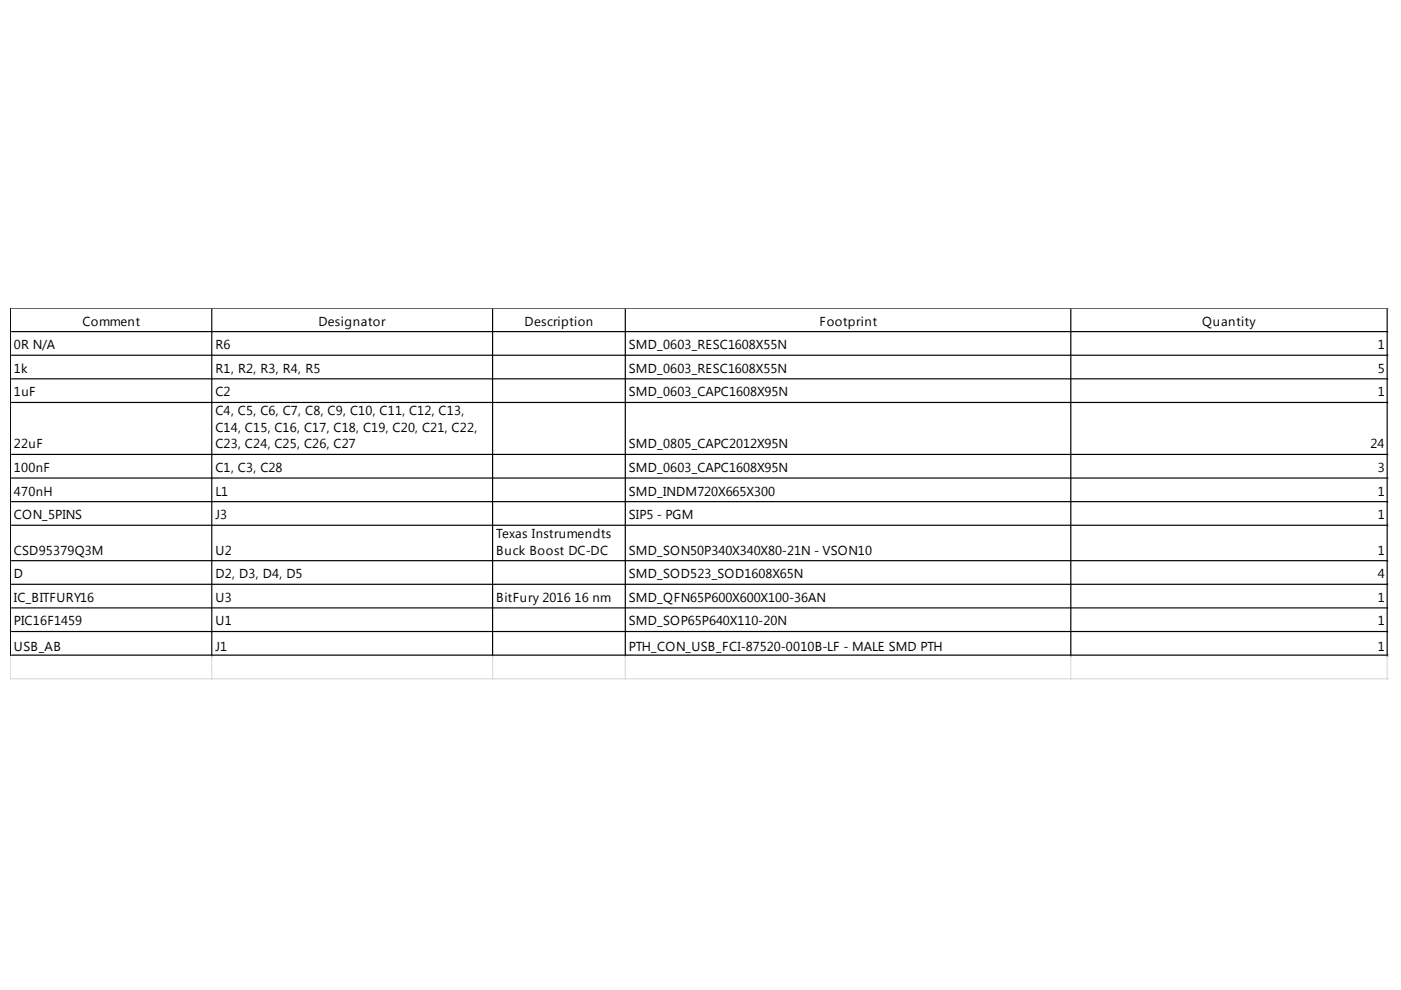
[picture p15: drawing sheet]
<svg xmlns="http://www.w3.org/2000/svg" width="297mm" height="210mm" viewBox="0 0 297 210" stroke-linecap="round" stroke-linejoin="round" font-family="sans-serif">
<defs><g id="words">
<g font-size="2.8">
<text x="17.5" y="69">Comment</text>
<text x="67.5" y="69">Designator</text>
<text x="111.2" y="69">Description</text>
<text x="173.8" y="69">Footprint</text>
<text x="254.9" y="69">Quantity</text>
<text x="3" y="74">0R N/A</text>
<text x="45.7" y="74">R6</text>
<text x="133.3" y="74">SMD_0603_RESC1608X55N</text>
<text x="292.1" y="74">1</text>
<text x="3" y="79">1k</text>
<text x="45.7" y="79">R1, R2, R3, R4, R5</text>
<text x="133.3" y="79">SMD_0603_RESC1608X55N</text>
<text x="292.1" y="79">5</text>
<text x="3" y="84">1uF</text>
<text x="45.7" y="84">C2</text>
<text x="45.7" y="88.1">C4, C5, C6, C7, C8, C9, C10, C11, C12, C13,</text>
<text x="133.3" y="84">SMD_0603_CAPC1608X95N</text>
<text x="292.1" y="84">1</text>
<text x="3" y="95.1">22uF</text>
<text x="45.7" y="91.6">C14, C15, C16, C17, C18, C19, C20, C21, C22,</text>
<text x="45.7" y="95.1">C23, C24, C25, C26, C27</text>
<text x="133.3" y="95.1">SMD_0805_CAPC2012X95N</text>
<text x="290.6" y="95.1">24</text>
<text x="3" y="100.1">100nF</text>
<text x="45.7" y="100.1">C1, C3, C28</text>
<text x="133.3" y="100.1">SMD_0603_CAPC1608X95N</text>
<text x="292.1" y="100.1">3</text>
<text x="3" y="105.1">470nH</text>
<text x="45.7" y="105.1">L1</text>
<text x="133.3" y="105.1">SMD_INDM720X665X300</text>
<text x="292.1" y="105.1">1</text>
<text x="3" y="110.1">CON_5PINS</text>
<text x="45.7" y="110.1">J3</text>
<text x="133.3" y="110.1">SIP5 - PGM</text>
<text x="292.1" y="110.1">1</text>
<text x="3" y="117.6">CSD95379Q3M</text>
<text x="45.7" y="117.6">U2</text>
<text x="105.2" y="114.1">Texas Instrumendts</text>
<text x="105.2" y="117.6">Buck Boost DC-DC</text>
<text x="133.3" y="117.6">SMD_SON50P340X340X80-21N - VSON10</text>
<text x="292.1" y="117.6">1</text>
<text x="3" y="122.6">D</text>
<text x="45.7" y="122.6">D2, D3, D4, D5</text>
<text x="133.3" y="122.6">SMD_SOD523_SOD1608X65N</text>
<text x="292.1" y="122.6">4</text>
<text x="3" y="127.6">IC_BITFURY16</text>
<text x="45.7" y="127.6">U3</text>
<text x="105.2" y="127.6">BitFury 2016 16 nm</text>
<text x="133.3" y="127.6">SMD_QFN65P600X600X100-36AN</text>
<text x="292.1" y="127.6">1</text>
<text x="3" y="132.6">PIC16F1459</text>
<text x="45.7" y="132.6">U1</text>
<text x="133.3" y="132.6">SMD_SOP65P640X110-20N</text>
<text x="292.1" y="132.6">1</text>
<text x="3" y="138.1">USB_AB</text>
<text x="45.7" y="138.1">J1</text>
<text x="133.3" y="138.1">PTH_CON_USB_FCI-87520-0010B-LF - MALE SMD PTH</text>
<text x="292.1" y="138.1">1</text>
</g>
</g></defs>
<g fill="none" stroke="#000" stroke-width=".25">
<path d="M2.2 65.3v73.9M2.5 65.3h291.9M2.5 70.3h291.9M2.5 75.3h291.9M44.9 65.6v73.6M104.4 65.6v73.6M132.6 65.6v73.6M227 65.6v73.6M294.1 65.6v73.6M2.5 80.3h291.9M2.5 85.3h291.9M2.5 96.3h291.9"/>
<path d="M2.5 101.4h291.9M2.5 106.4h291.9M2.5 111.4h291.9M2.5 118.9h291.9M2.5 123.9h291.9M2.5 128.9h291.9M2.5 133.9h291.9M2.5 138.9h291.9"/>
</g>
<path d="M294.4 65.3h.1M2.2 139.2v5M44.9 139.2v5M104.4 139.2v5M132.6 139.2v5M227 139.2v5M294.1 139.2v5" fill="none" stroke="#dadcdd" stroke-width=".25"/>
<path d="M294.4 65.3v.3z" fill="#dadcdd"/>
<path d="M294.4 70.3h.1" fill="none" stroke="#dadcdd" stroke-width=".25"/>
<path d="M294.4 70.3v.3z" fill="#dadcdd"/>
<path d="M294.4 75.3h.1" fill="none" stroke="#dadcdd" stroke-width=".25"/>
<path d="M294.4 75.3v.3z" fill="#dadcdd"/>
<path d="M294.4 80.3h.1" fill="none" stroke="#dadcdd" stroke-width=".25"/>
<path d="M294.4 80.3v.3z" fill="#dadcdd"/>
<path d="M294.4 85.3h.1" fill="none" stroke="#dadcdd" stroke-width=".25"/>
<path d="M294.4 85.3v.3z" fill="#dadcdd"/>
<path d="M294.4 96.3h.1" fill="none" stroke="#dadcdd" stroke-width=".25"/>
<path d="M294.4 96.3v.3z" fill="#dadcdd"/>
<path d="M294.4 101.4h.1" fill="none" stroke="#dadcdd" stroke-width=".25"/>
<path d="M294.4 101.4v.2z" fill="#dadcdd"/>
<path d="M294.4 106.4h.1" fill="none" stroke="#dadcdd" stroke-width=".25"/>
<path d="M294.4 106.4v.2z" fill="#dadcdd"/>
<path d="M294.4 111.4h.1" fill="none" stroke="#dadcdd" stroke-width=".25"/>
<path d="M294.4 111.4v.2z" fill="#dadcdd"/>
<path d="M294.4 118.9h.1" fill="none" stroke="#dadcdd" stroke-width=".25"/>
<path d="M294.4 118.9v.2z" fill="#dadcdd"/>
<path d="M294.4 123.9h.1" fill="none" stroke="#dadcdd" stroke-width=".25"/>
<path d="M294.4 123.9v.2z" fill="#dadcdd"/>
<path d="M294.4 128.9h.1" fill="none" stroke="#dadcdd" stroke-width=".25"/>
<path d="M294.4 128.9v.2z" fill="#dadcdd"/>
<path d="M294.4 133.9h.1" fill="none" stroke="#dadcdd" stroke-width=".25"/>
<path d="M294.4 133.9v.2z" fill="#dadcdd"/>
<path d="M294.4 138.9h.1" fill="none" stroke="#dadcdd" stroke-width=".25"/>
<path d="M294.4 138.9v.3z" fill="#dadcdd"/>
<path d="M2.2 143.9h292.2" fill="none" stroke="#dadcdd" stroke-width=".25"/>
<use href="#words"/>
</svg>
